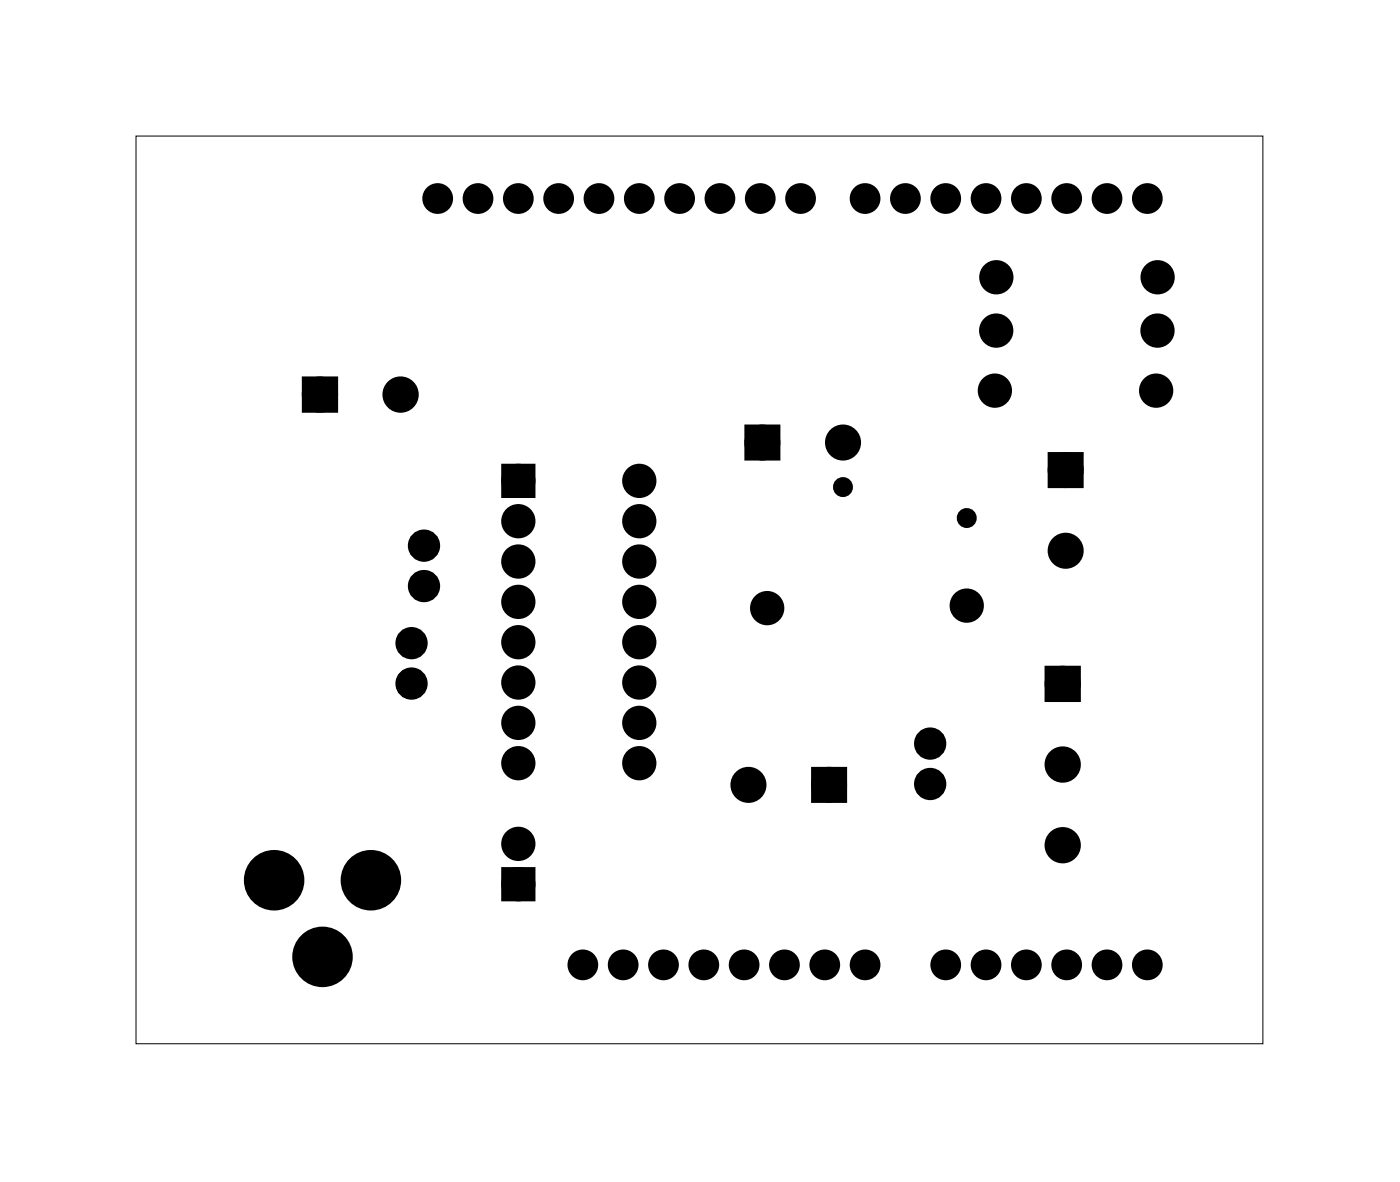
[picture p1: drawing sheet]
<svg xmlns="http://www.w3.org/2000/svg" width="88mm" height="74mm" viewBox="0 0 88 74" stroke-linecap="round" stroke-linejoin="round" font-family="sans-serif">
<path d="M8.6 8.6h71v57.1h-71z" fill="none" stroke="#000" stroke-width=".06"/>
<g fill="#000">
<circle cx="27.6" cy="12.5" r=".66"/>
<circle cx="30.1" cy="12.5" r=".66"/>
<circle cx="32.7" cy="12.5" r=".66"/>
<circle cx="35.2" cy="12.5" r=".66"/>
<circle cx="37.7" cy="12.5" r=".66"/>
<circle cx="40.3" cy="12.5" r=".66"/>
<circle cx="42.8" cy="12.5" r=".66"/>
<circle cx="45.4" cy="12.5" r=".66"/>
<circle cx="47.9" cy="12.5" r=".66"/>
<circle cx="50.4" cy="12.5" r=".66"/>
<circle cx="54.5" cy="12.5" r=".66"/>
<circle cx="57" cy="12.5" r=".66"/>
<circle cx="59.6" cy="12.5" r=".66"/>
<circle cx="62.1" cy="12.5" r=".66"/>
<circle cx="62.8" cy="17.5" r=".7"/>
<circle cx="64.7" cy="12.5" r=".66"/>
<circle cx="67.2" cy="12.5" r=".66"/>
<circle cx="69.7" cy="12.5" r=".66"/>
<circle cx="72.3" cy="12.5" r=".66"/>
<circle cx="72.9" cy="17.5" r=".7"/>
<circle cx="20.2" cy="24.8" r=".76"/>
<circle cx="25.2" cy="24.8" r=".76"/>
<circle cx="26.7" cy="36.9" r=".64"/>
<circle cx="26.7" cy="34.4" r=".64"/>
<circle cx="32.7" cy="35.4" r=".7"/>
<circle cx="32.7" cy="32.8" r=".7"/>
<circle cx="32.7" cy="30.3" r=".7"/>
<circle cx="32.7" cy="37.9" r=".7"/>
<circle cx="40.3" cy="35.4" r=".7"/>
<circle cx="40.3" cy="32.8" r=".7"/>
<circle cx="40.3" cy="30.3" r=".7"/>
<circle cx="40.3" cy="37.9" r=".7"/>
<circle cx="48" cy="27.9" r=".75"/>
<circle cx="48.3" cy="38.3" r=".7"/>
<circle cx="53.1" cy="30.7" r=".35"/>
<circle cx="53.1" cy="27.9" r=".75"/>
<circle cx="60.9" cy="32.6" r=".35"/>
<circle cx="60.9" cy="38.1" r=".7"/>
<circle cx="62.7" cy="24.6" r=".7"/>
<circle cx="62.8" cy="20.8" r=".7"/>
<circle cx="67.1" cy="34.7" r=".75"/>
<circle cx="67.1" cy="29.6" r=".75"/>
<circle cx="72.8" cy="24.6" r=".7"/>
<circle cx="72.9" cy="20.8" r=".7"/>
<circle cx="17.3" cy="55.4" r="1.52"/>
<circle cx="23.4" cy="55.4" r="1.52"/>
<circle cx="25.9" cy="40.5" r=".64"/>
<circle cx="25.9" cy="43" r=".64"/>
<circle cx="32.7" cy="48.1" r=".7"/>
<circle cx="32.7" cy="45.5" r=".7"/>
<circle cx="32.7" cy="40.4" r=".7"/>
<circle cx="32.7" cy="43" r=".7"/>
<circle cx="32.7" cy="53.1" r=".7"/>
<circle cx="32.7" cy="55.7" r=".7"/>
<circle cx="40.3" cy="48.1" r=".7"/>
<circle cx="40.3" cy="45.5" r=".7"/>
<circle cx="40.3" cy="40.4" r=".7"/>
<circle cx="40.3" cy="43" r=".7"/>
<circle cx="47.1" cy="49.4" r=".75"/>
<circle cx="52.2" cy="49.4" r=".75"/>
<circle cx="58.6" cy="49.4" r=".64"/>
<circle cx="58.6" cy="46.8" r=".64"/>
<circle cx="66.9" cy="43.1" r=".76"/>
<circle cx="66.9" cy="48.1" r=".76"/>
<circle cx="66.9" cy="53.2" r=".76"/>
<circle cx="20.3" cy="60.3" r="1.52"/>
<circle cx="36.7" cy="60.8" r=".66"/>
<circle cx="39.3" cy="60.8" r=".66"/>
<circle cx="41.8" cy="60.8" r=".66"/>
<circle cx="44.3" cy="60.8" r=".66"/>
<circle cx="46.9" cy="60.8" r=".66"/>
<circle cx="49.4" cy="60.8" r=".66"/>
<circle cx="52" cy="60.8" r=".66"/>
<circle cx="54.5" cy="60.8" r=".66"/>
<circle cx="59.6" cy="60.8" r=".66"/>
<circle cx="62.1" cy="60.8" r=".66"/>
<circle cx="64.7" cy="60.8" r=".66"/>
<circle cx="67.2" cy="60.8" r=".66"/>
<circle cx="69.7" cy="60.8" r=".66"/>
<circle cx="72.3" cy="60.8" r=".66"/>
</g>
<g fill="none" stroke="#000" stroke-width=".61" stroke-linecap="butt">
<circle cx="27.6" cy="12.5" r=".66"/>
<circle cx="30.1" cy="12.5" r=".66"/>
<circle cx="32.7" cy="12.5" r=".66"/>
<circle cx="35.2" cy="12.5" r=".66"/>
<circle cx="37.7" cy="12.5" r=".66"/>
<circle cx="40.3" cy="12.5" r=".66"/>
<circle cx="42.8" cy="12.5" r=".66"/>
<circle cx="45.4" cy="12.5" r=".66"/>
<circle cx="47.9" cy="12.5" r=".66"/>
<circle cx="50.4" cy="12.5" r=".66"/>
<circle cx="54.5" cy="12.5" r=".66"/>
<circle cx="57" cy="12.5" r=".66"/>
<circle cx="59.6" cy="12.5" r=".66"/>
<circle cx="62.1" cy="12.5" r=".66"/>
<circle cx="64.7" cy="12.5" r=".66"/>
<circle cx="67.2" cy="12.5" r=".66"/>
<circle cx="69.7" cy="12.5" r=".66"/>
<circle cx="72.3" cy="12.5" r=".66"/>
<circle cx="36.7" cy="60.8" r=".66"/>
<circle cx="39.3" cy="60.8" r=".66"/>
<circle cx="41.8" cy="60.8" r=".66"/>
<circle cx="44.3" cy="60.8" r=".66"/>
<circle cx="46.9" cy="60.8" r=".66"/>
<circle cx="49.4" cy="60.8" r=".66"/>
<circle cx="52" cy="60.8" r=".66"/>
<circle cx="54.5" cy="60.8" r=".66"/>
<circle cx="59.6" cy="60.8" r=".66"/>
<circle cx="62.1" cy="60.8" r=".66"/>
<circle cx="64.7" cy="60.8" r=".66"/>
<circle cx="67.2" cy="60.8" r=".66"/>
<circle cx="69.7" cy="60.8" r=".66"/>
<circle cx="72.3" cy="60.8" r=".66"/>
</g>
<path d="M19.4 24.1h1.5v1.5h-1.5zM32 29.6h1.4v1.4h-1.4zM47.3 27.1h1.5v1.5h-1.5zM66.4 28.8h1.5v1.6h-1.5zM32 55h1.4v1.4h-1.4zM51.5 48.7h1.5v1.5h-1.5zM66.2 42.3h1.5v1.5h-1.5z" fill="#000"/>
<g fill="none" stroke="#000" stroke-width=".76" stroke-linecap="butt">
<path d="M19.4 24.1h1.5v1.5h-1.5zM32 29.6h1.4v1.4h-1.4zM47.3 27.1h1.5v1.5h-1.5zM66.4 28.8h1.5v1.6h-1.5zM32 55h1.4v1.4h-1.4zM51.5 48.7h1.5v1.5h-1.5zM66.2 42.3h1.5v1.5h-1.5z"/>
<circle cx="62.8" cy="17.5" r=".7"/>
<circle cx="72.9" cy="17.5" r=".7"/>
<circle cx="20.2" cy="24.8" r=".76"/>
<circle cx="25.2" cy="24.8" r=".76"/>
<circle cx="26.7" cy="36.9" r=".64"/>
<circle cx="26.7" cy="34.4" r=".64"/>
<circle cx="32.7" cy="37.9" r=".7"/>
<circle cx="32.7" cy="35.4" r=".7"/>
<circle cx="32.7" cy="32.8" r=".7"/>
<circle cx="32.7" cy="30.3" r=".7"/>
<circle cx="40.3" cy="32.8" r=".7"/>
<circle cx="40.3" cy="37.9" r=".7"/>
<circle cx="40.3" cy="35.4" r=".7"/>
<circle cx="40.3" cy="30.3" r=".7"/>
<circle cx="48" cy="27.9" r=".75"/>
<circle cx="48.3" cy="38.3" r=".7"/>
<circle cx="53.1" cy="27.9" r=".75"/>
<circle cx="60.9" cy="38.1" r=".7"/>
<circle cx="62.7" cy="24.6" r=".7"/>
<circle cx="62.8" cy="20.8" r=".7"/>
<circle cx="67.1" cy="34.7" r=".75"/>
<circle cx="67.1" cy="29.6" r=".75"/>
<circle cx="72.8" cy="24.6" r=".7"/>
<circle cx="72.9" cy="20.8" r=".7"/>
<circle cx="17.3" cy="55.4" r="1.52"/>
<circle cx="23.4" cy="55.4" r="1.52"/>
<circle cx="25.9" cy="40.5" r=".64"/>
<circle cx="25.9" cy="43" r=".64"/>
<circle cx="32.7" cy="40.4" r=".7"/>
<circle cx="32.7" cy="43" r=".7"/>
<circle cx="32.7" cy="45.5" r=".7"/>
<circle cx="32.7" cy="48.1" r=".7"/>
<circle cx="32.7" cy="53.1" r=".7"/>
<circle cx="32.7" cy="55.7" r=".7"/>
<circle cx="40.3" cy="45.5" r=".7"/>
<circle cx="40.3" cy="48.1" r=".7"/>
<circle cx="40.3" cy="43" r=".7"/>
<circle cx="40.3" cy="40.4" r=".7"/>
<circle cx="47.1" cy="49.4" r=".75"/>
<circle cx="52.2" cy="49.4" r=".75"/>
<circle cx="58.6" cy="46.8" r=".64"/>
<circle cx="58.6" cy="49.4" r=".64"/>
<circle cx="66.9" cy="53.2" r=".76"/>
<circle cx="66.9" cy="48.1" r=".76"/>
<circle cx="66.9" cy="43.1" r=".76"/>
<circle cx="20.3" cy="60.3" r="1.52"/>
</g>
<g fill="none" stroke="#000" stroke-width=".55">
<circle cx="53.1" cy="30.7" r=".35"/>
<circle cx="60.9" cy="32.6" r=".35"/>
</g>
</svg>
